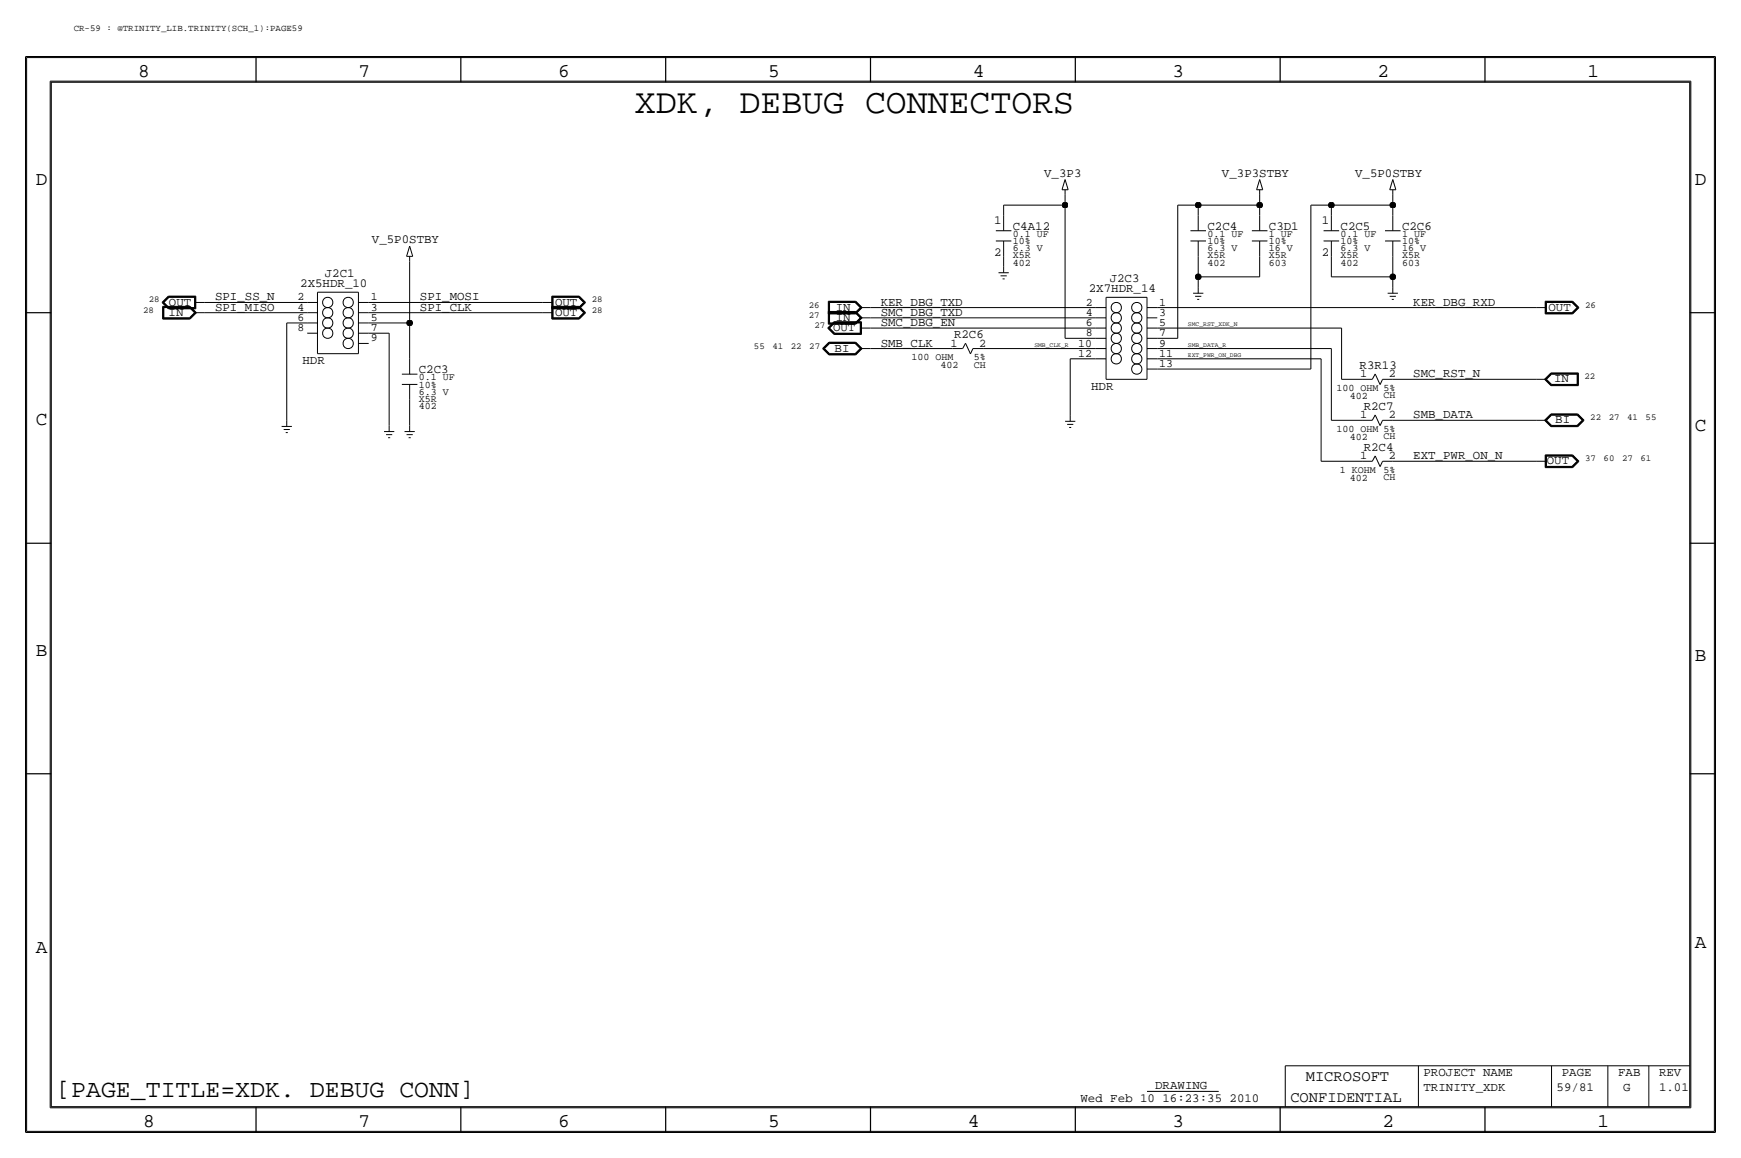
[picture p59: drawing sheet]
<svg xmlns="http://www.w3.org/2000/svg" width="432mm" height="287mm" viewBox="0 0 432 287" stroke-linecap="round" stroke-linejoin="round" font-family="sans-serif">
<defs><g id="words">
<text font-size="8.6" x="157.5" y="28">XDK, DEBUG CONNECTORS</text>
<text font-size="6.2" x="14" y="271.8">[PAGE_TITLE=XDK. DEBUG CONN]</text>
<g font-size="4.8">
<text x="34.3" y="19.1">8</text>
<text x="88.9" y="19.1">7</text>
<text x="138.4" y="19.1">6</text>
<text x="190.5" y="19.1">5</text>
<text x="241.3" y="19.1">4</text>
<text x="290.8" y="19.1">3</text>
<text x="341.6" y="19.1">2</text>
<text x="393.7" y="19.1">1</text>
<text x="8.9" y="45.8">D</text>
<text x="420.4" y="45.8">D</text>
<text x="8.9" y="105.5">C</text>
<text x="420.4" y="106.7">C</text>
<text x="8.9" y="162.6">B</text>
<text x="420.4" y="163.9">B</text>
<text x="8.9" y="236.3">A</text>
<text x="420.4" y="235">A</text>
<text x="35.5" y="279.4">8</text>
<text x="88.9" y="279.4">7</text>
<text x="138.4" y="279.4">6</text>
<text x="190.5" y="279.4">5</text>
<text x="240" y="279.4">4</text>
<text x="290.8" y="279.4">3</text>
<text x="342.9" y="279.4">2</text>
<text x="396.2" y="279.4">1</text>
</g>
<g font-size="3.8">
<text x="323.9" y="268">MICROSOFT</text>
<text x="320" y="273.1">CONFIDENTIAL</text>
</g>
<g font-size="3.1">
<text x="259" y="43.8">V_3P3</text>
<text x="303.1" y="43.8">V_3P3STBY</text>
<text x="336.1" y="43.8">V_5P0STBY</text>
<text x="246.6" y="55.4">1</text>
<text x="251.2" y="56.9">C4A12</text>
<text x="299.5" y="56.9">C2C4</text>
<text x="314.7" y="56.9">C3D1</text>
<text x="327.9" y="55.4">1</text>
<text x="332.5" y="56.9">C2C5</text>
<text x="347.7" y="56.9">C2C6</text>
<text x="92.3" y="60.4">V_5P0STBY</text>
<text x="246.6" y="63.6">2</text>
<text x="327.9" y="63.6">2</text>
<text x="74.5" y="71.2">2X5HDR_10</text>
<text x="80.6" y="68.6">J2C1</text>
<text x="275.2" y="69.9">J2C3</text>
<text x="41.9" y="75.7">OUT</text>
<text x="53.3" y="74.5">SPI_SS_N</text>
<text x="53.3" y="77">SPI_MISO</text>
<text x="104.1" y="74.5">SPI_MOSI</text>
<text x="104.1" y="77">SPI_CLK</text>
<text x="137.7" y="75.7">OUT</text>
<text x="207.3" y="77">IN</text>
<text x="218.4" y="75.7">KER_DBG_TXD</text>
<text x="270.1" y="72.4">2X7HDR_14</text>
<text x="350.5" y="75.7">KER_DBG_RXD</text>
<text x="384" y="77">OUT</text>
<text x="41.8" y="78.3">IN</text>
<text x="137.7" y="78.3">OUT</text>
<text x="206.6" y="82.1">OUT</text>
<text x="207.3" y="79.6">IN</text>
<text x="218.4" y="78.3">SMC_DBG_TXD</text>
<text x="218.4" y="80.8">SMC_DBG_EN</text>
<text x="236.6" y="83.9">R2C6</text>
<text x="207" y="87.2">BI</text>
<text x="218.4" y="85.9">SMB_CLK</text>
<text x="75" y="90.2">HDR</text>
<text x="103.9" y="92.5">C2C3</text>
<text x="337.2" y="91.5">R3R13</text>
<text x="350.5" y="93.5">SMC_RST_N</text>
<text x="385.5" y="94.8">IN</text>
<text x="270.6" y="96.6">HDR</text>
<text x="338.2" y="101.6">R2C7</text>
<text x="350.5" y="103.7">SMB_DATA</text>
<text x="385.7" y="105">BI</text>
<text x="338.2" y="111.8">R2C4</text>
<text x="350.5" y="113.8">EXT_PWR_ON_N</text>
<text x="383.6" y="115.1">OUT</text>
<text x="353.1" y="266.8">PROJECT NAME</text>
<text x="387.3" y="266.8">PAGE</text>
<text x="401.3" y="266.8">FAB</text>
<text x="411.5" y="266.8">REV</text>
<text x="268" y="273.1">Wed Feb 10 16:23:35 2010</text>
<text x="286.5" y="270.1">DRAWING</text>
<text x="353.1" y="270.6">TRINITY_XDK</text>
<text x="386.1" y="270.6">59/81</text>
<text x="402.6" y="270.6">G</text>
<text x="411.5" y="270.6">1.01</text>
</g>
<g font-size="2.9">
<text x="73.8" y="77">4</text>
<text x="73.8" y="74.5">2</text>
<text x="91.9" y="77">3</text>
<text x="91.9" y="74.5">1</text>
<text x="269.3" y="75.7">2</text>
<text x="287.5" y="75.7">1</text>
<text x="73.8" y="82.1">8</text>
<text x="73.8" y="79.6">6</text>
<text x="91.9" y="82.1">7</text>
<text x="91.9" y="79.6">5</text>
<text x="269.3" y="83.4">8</text>
<text x="269.3" y="80.8">6</text>
<text x="269.3" y="78.3">4</text>
<text x="287.5" y="83.4">7</text>
<text x="287.5" y="80.8">5</text>
<text x="287.5" y="78.3">3</text>
<text x="91.9" y="84.6">9</text>
<text x="235.7" y="85.9">1</text>
<text x="242.9" y="85.9">2</text>
<text x="267.4" y="88.4">12</text>
<text x="267.4" y="85.9">10</text>
<text x="287.5" y="85.9">9</text>
<text x="287.5" y="88.4">11</text>
<text x="287.5" y="91">13</text>
<text x="337.3" y="93.5">1</text>
<text x="344.5" y="93.5">2</text>
<text x="337.3" y="103.7">1</text>
<text x="344.5" y="103.7">2</text>
<text x="337.3" y="113.8">1</text>
<text x="344.5" y="113.8">2</text>
</g>
<g font-size="2.5">
<text x="251.2" y="58.7">0.1 UF</text>
<text x="299.5" y="58.7">0.1 UF</text>
<text x="314.7" y="58.7">1 UF</text>
<text x="332.5" y="58.7">0.1 UF</text>
<text x="347.7" y="58.7">1 UF</text>
<text x="251.2" y="62.3">6.3 V</text>
<text x="251.2" y="65.8">402</text>
<text x="251.2" y="64.1">X5R</text>
<text x="251.2" y="60.5">10%</text>
<text x="299.5" y="62.3">6.3 V</text>
<text x="299.5" y="60.5">10%</text>
<text x="299.5" y="64.1">X5R</text>
<text x="299.5" y="65.8">402</text>
<text x="314.7" y="60.5">10%</text>
<text x="314.7" y="65.8">603</text>
<text x="314.7" y="64.1">X5R</text>
<text x="314.7" y="62.3">16 V</text>
<text x="332.5" y="60.5">10%</text>
<text x="332.5" y="65.8">402</text>
<text x="332.5" y="64.1">X5R</text>
<text x="332.5" y="62.3">6.3 V</text>
<text x="347.7" y="65.8">603</text>
<text x="347.7" y="60.5">10%</text>
<text x="347.7" y="64.1">X5R</text>
<text x="347.7" y="62.3">16 V</text>
<text x="226.1" y="89.2">100 OHM</text>
<text x="241.6" y="89.2">5%</text>
<text x="103.9" y="94.3">0.1 UF</text>
<text x="233.2" y="91.2">402</text>
<text x="241.6" y="91.1">CH</text>
<text x="103.9" y="97.8">6.3 V</text>
<text x="103.9" y="99.6">X5R</text>
<text x="103.9" y="101.4">402</text>
<text x="103.9" y="96.1">10%</text>
<text x="331.5" y="96.8">100 OHM 5%</text>
<text x="334.8" y="98.9">402</text>
<text x="343.2" y="98.8">CH</text>
<text x="331.5" y="107">100 OHM 5%</text>
<text x="334.8" y="109">402</text>
<text x="343.2" y="108.9">CH</text>
<text x="332.3" y="117.1">1 KOHM</text>
<text x="334.8" y="119.2">402</text>
<text x="343.2" y="119.1">CH</text>
<text x="343.2" y="117.1">5%</text>
</g>
<g font-size="2.3">
<text x="18.3" y="7.7">CR-59 : @TRINITY_LIB.TRINITY(SCH_1):PAGE59</text>
<text x="35.5" y="77.5">28</text>
<text x="36.9" y="75">28</text>
<text x="146.8" y="75">28</text>
<text x="146.8" y="77.5">28</text>
<text x="200.6" y="76.3">26</text>
<text x="393.1" y="76.3">26</text>
<text x="200.6" y="78.8">27</text>
<text x="202" y="81.3">27</text>
<text x="187" y="86.4">55</text>
<text x="191.6" y="86.4">41</text>
<text x="196.1" y="86.4">22</text>
<text x="200.7" y="86.4">27</text>
<text x="393" y="94">22</text>
<text x="394.4" y="104.2">22</text>
<text x="399" y="104.2">27</text>
<text x="403.6" y="104.2">41</text>
<text x="408.1" y="104.2">55</text>
<text x="393.1" y="114.4">37</text>
<text x="397.7" y="114.4">60</text>
<text x="402.3" y="114.4">27</text>
<text x="406.9" y="114.4">61</text>
</g>
<g font-size="1.6">
<text x="294.6" y="80.8">SMC_RST_XDK_N</text>
<text x="256.5" y="85.9">SMB_CLK_R</text>
<text x="294.6" y="85.9">SMB_DATA_R</text>
<text x="294.6" y="88.4">EXT_PWR_ON_DBG</text>
</g>
</g></defs>
<!-- layer: Nets -->
<g fill="none" stroke="#000" stroke-width=".25">
<path d="M248.9 50.9v2.5zM248.9 50.9h15.3zM264.2 50.9v33zM264.2 48.3v2.6zM292.1 50.9v33zM292.1 50.9h5.1zM297.2 50.9h15.2zM297.2 50.9v2.5zM312.4 50.9v2.5zM312.4 48.3v2.6zM325.1 50.9v40.6zM325.1 50.9h5.1z"/>
<path d="M330.2 50.9v2.5zM330.2 50.9h15.2zM345.4 50.9v2.5zM345.4 48.3v2.6zM50.8 75h25.4zM50.8 77.5h25.4zM91.4 75h43.2zM91.4 77.5h43.2zM101.6 64.8v15.3zM215.9 76.3h55.9zM215.9 78.8h55.9zM248.9 63.6v2.5z"/>
<path d="M287 76.3h94zM297.2 68.6h15.2zM297.2 63.6v5zM297.2 68.6v2.6zM312.4 63.6v5zM330.2 63.6v5zM330.2 68.6h15.2zM345.4 63.6v5zM345.4 68.6v2.6zM71.1 80.1h5.1zM71.1 80.1v24.1zM91.4 80.1h10.2z"/>
<path d="M91.4 82.6h5.1zM96.5 82.6v22.9zM101.6 99.1v6.4zM101.6 80.1v8.9zM215.9 81.3h55.9zM215.9 86.4h20.3zM243.8 86.4h28zM264.2 83.9h7.6zM265.4 89h6.4zM265.4 89v13.9zM287 81.3h45.7zM287 86.4h43.2z"/>
<path d="M287 89h40.7zM287 91.5h38.1zM287 83.9h5.1zM327.7 89v25.4zM330.2 86.4v17.8zM332.7 81.3v12.7zM332.7 94h5.1zM345.4 94h35.6zM327.7 114.4h10.1zM330.2 104.2h7.6zM345.4 104.2h35.6zM345.4 114.4h35.6z"/>
</g>
<g fill="#000" stroke="#000" stroke-width=".25">
<circle cx="264.2" cy="50.9" r=".72"/>
<circle cx="297.2" cy="50.9" r=".72"/>
<circle cx="312.4" cy="50.9" r=".72"/>
<circle cx="330.2" cy="50.9" r=".72"/>
<circle cx="345.4" cy="50.9" r=".72"/>
<circle cx="297.2" cy="68.6" r=".72"/>
<circle cx="345.4" cy="68.6" r=".72"/>
<circle cx="101.6" cy="80.1" r=".72"/>
</g>
<!-- layer: Components -->
<g fill="none" stroke="#000" stroke-width=".25">
<path d="M247 57.2h3.9zM247 59.7h3.9zM248.9 59.7v3.9zM248.9 53.4v3.8zM263.4 47h1.5zM264.2 47v1.3zM264.2 44.5l.7 2.5zM264.2 44.5l-.8 2.5zM295.2 57.2h3.9zM295.2 59.7h3.9zM297.2 59.7v3.9zM297.2 53.4v3.8z"/>
<path d="M310.5 57.2h3.9zM310.5 59.7h3.9zM311.7 47h1.5zM312.4 59.7v3.9zM312.4 53.4v3.8zM312.4 47v1.3zM312.4 44.5l.8 2.5zM312.4 44.5l-.7 2.5zM328.3 57.2h3.8zM328.3 59.7h3.8zM330.2 59.7v3.9zM330.2 53.4v3.8z"/>
<path d="M343.5 57.2h3.9zM343.5 59.7h3.9zM344.7 47h1.5zM345.4 44.5l-.7 2.5zM345.4 59.7v3.9zM345.4 53.4v3.8zM345.4 47v1.3zM345.4 44.5l.8 2.5zM40.2 75l1.6 1.6zM40.2 75l1.6-1.6zM40.3 75l1.5 1.5zM40.3 75l1.5-1.5z"/>
<path d="M40.3 75.9v3.2zM40.3 79.1h6.8zM40.3 75.9h6.8zM40.4 76v3zM40.4 79h6.7zM40.4 76h6.7zM40.5 75l1.4-1.4zM40.5 75l1.4 1.4zM40.5 76.1h6.5zM40.5 76.1v2.8zM40.5 78.9h6.5zM40.6 76.3h6.4z"/>
<path d="M40.6 75l1.3-1.3zM40.6 76.3v2.5zM40.6 78.8h6.4zM40.6 75l1.3 1.3zM41.8 73.4h6.8zM41.8 76.6h6.8zM41.8 73.5h6.7zM41.8 76.5h6.7zM41.9 76.4h6.5zM41.9 73.6h6.5zM41.9 76.3h6.4zM41.9 73.7h6.4z"/>
<path d="M47 78.8l1.3-1.3zM47 76.3l1.3 1.2zM47 78.9l1.4-1.4zM47 76.1l1.4 1.4zM47.1 76l1.5 1.5zM47.1 75.9l1.6 1.6zM47.1 79.1l1.6-1.6zM48.3 75h2.5zM48.3 77.5h2.5zM48.3 73.7v2.6zM48.4 73.6v2.8zM48.5 73.5v3z"/>
<path d="M48.6 73.4v3.2zM48.6 77.5l-1.5 1.5zM76.2 75h2.5zM76.2 77.5h2.5zM78.7 72.4v15.3zM78.7 72.4h10.2zM88.9 77.5h2.5zM88.9 75h2.5zM88.9 72.4v15.3zM100.8 63.6h1.6zM101.6 61l-.8 2.6zM101.6 63.6v1.2z"/>
<path d="M101.6 61l.8 2.6zM134.6 77.5h2.6zM134.6 75h2.6zM136.9 75.9h6.8zM136.9 73.4h6.8zM136.9 79.1h6.8zM136.9 75.9v3.2zM136.9 76.6h6.8zM136.9 73.4v3.2zM137 76h6.6zM137 73.5h6.6zM137 76v3z"/>
<path d="M137 79h6.6zM137 73.5v3zM137 76.5h6.6zM137.1 76.1v2.8zM137.1 78.9h6.5zM137.1 73.6v2.8zM137.1 76.4h6.5zM137.1 76.1h6.5zM137.1 73.6h6.5zM137.2 76.3v2.5zM137.2 78.8h6.3zM137.2 73.7v2.6z"/>
<path d="M137.2 76.3h6.3zM137.2 73.7h6.3zM143.5 76.3l1.3 1.2zM143.5 73.7l1.3 1.3zM143.5 78.8l1.3-1.3zM143.5 76.3l1.3-1.3zM143.6 78.9l1.3-1.4zM143.6 76.4l1.3-1.4zM143.6 76.1l1.3 1.4zM143.6 73.6l1.3 1.4zM143.6 76.5l1.5-1.5zM143.6 76l1.5 1.5z"/>
<path d="M143.6 73.5l1.5 1.5zM143.7 75.9l1.5 1.6zM143.7 73.4l1.5 1.6zM143.7 79.1l1.5-1.6zM143.7 76.6l1.5-1.6zM145.1 77.5l-1.5 1.5zM205.4 77.2v3.2zM205.4 74.7v3.1zM205.4 77.8h6.8zM205.4 77.2h6.8zM205.4 74.7h6.8zM205.5 77.3v3z"/>
<path d="M205.5 74.8v2.9zM205.5 77.7h6.7zM205.5 77.3h6.7zM205.5 74.8h6.7zM205.6 77.4v2.8zM205.6 74.9v2.7zM205.6 77.6h6.5zM205.6 77.4h6.5zM205.6 74.9h6.5zM205.7 77.5h6.4zM205.7 77.5v2.6zM205.7 75h6.4z"/>
<path d="M205.7 75v2.5zM206.9 79.8h6.8zM206.9 79.9h6.7zM207 80h6.5zM212.1 77.5l1.3 1.3zM212.1 75l1.3 1.3zM212.1 77.5l1.3-1.2zM212.1 77.6l1.4-1.3zM212.1 77.4l1.4 1.4zM212.1 74.9l1.4 1.4zM212.2 77.3l1.5 1.5zM212.2 74.8l1.5 1.5z"/>
<path d="M212.2 77.7l1.5-1.4zM212.2 77.2l1.6 1.6zM212.2 74.7l1.6 1.6zM212.2 77.8l1.6-1.5zM213.4 78.8h2.5zM213.4 76.3h2.5zM213.5 80v2.7zM213.6 79.9v2.9zM213.7 79.8v3.1zM247.6 67.6h2.6zM248.2 68.4h1.5zM248.7 69.1h.5z"/>
<path d="M248.9 66.1v1.5zM271.8 76.3h2.5zM271.8 78.8h2.5zM274.3 73.7v20.3zM274.3 73.7h10.2zM284.5 78.8h2.5zM284.5 76.3h2.5zM284.5 73.7v20.3zM295.9 72.7h2.5zM296.4 73.5h1.5zM296.9 74.2h.5zM297.2 71.2v1.5z"/>
<path d="M344.2 72.7h2.5zM344.7 73.5h1.5zM345.2 74.2h.5zM345.4 71.2v1.5zM381 76.3h2.5zM383.2 77.8h6.8zM383.2 74.7v3.1zM383.2 74.7h6.8zM383.3 74.8v2.9zM383.3 77.7h6.7zM383.3 74.8h6.7zM383.4 74.9v2.7z"/>
<path d="M383.4 77.6h6.5zM383.4 74.9h6.5zM383.5 75h6.4zM383.5 75v2.5zM383.5 77.5h6.4zM389.9 75l1.3 1.3zM389.9 74.9l1.4 1.4zM389.9 77.6l1.4-1.3zM390 77.7l1.5-1.4zM390 74.8l1.5 1.5zM390 74.7l1.6 1.6zM390 77.8l1.6-1.5z"/>
<path d="M391.2 76.3l-1.3 1.2zM76.2 80.1h2.5zM76.2 82.6h2.5zM78.7 87.7h10.2zM88.9 80.1h2.5zM88.9 82.6h2.5zM88.9 85.1h2.5zM99.7 92.8h3.8zM99.7 95.3h3.8zM101.6 95.3v3.8zM101.6 89v3.8zM204 86.4l1.6 1.6z"/>
<path d="M204 86.4l1.6-1.6zM204.2 86.4l1.4-1.5zM204.2 86.4l1.4 1.5zM204.3 86.4l1.4-1.4zM204.3 86.4l1.4 1.4zM204.5 86.4l1.2-1.3zM204.5 86.4l1.2 1.3zM205.3 81.3l1.6 1.6zM205.3 81.3l1.6-1.5zM205.4 81.3l1.5 1.5zM205.4 81.3l1.5-1.4zM205.4 80.4h6.8z"/>
<path d="M205.5 80.3h6.7zM205.6 88h6.6zM205.6 81.3l1.4-1.3zM205.6 81.3l1.4 1.4zM205.6 84.8h6.6zM205.6 87.9h6.6zM205.6 80.2h6.5zM205.6 84.9h6.6zM205.7 85h6.4zM205.7 87.8h6.4zM205.7 81.3l1.3 1.3zM205.7 87.7h6.4z"/>
<path d="M205.7 85.1h6.4zM205.7 81.3l1.3-1.2zM205.7 80.1h6.4zM206.9 82.9h6.8zM206.9 82.8h6.7zM207 82.7h6.5zM207 80.1h6.4zM207 82.6h6.4zM212.1 85.1l1.3 1.3zM212.1 87.7l1.3-1.3zM212.1 80.1l1.3-1.3zM212.1 87.8l1.4-1.4z"/>
<path d="M212.1 80.2l1.4-1.4zM212.1 85l1.4 1.4zM212.2 84.9l1.5 1.5zM212.2 87.9l1.5-1.5zM212.2 80.3l1.5-1.5zM212.2 84.8l1.6 1.6zM212.2 88l1.6-1.6zM212.2 80.4l1.6-1.6zM213.4 80.1v2.5zM213.4 86.4h2.5zM213.4 81.3h2.5zM236.2 86.4h2.6z"/>
<path d="M239.5 85.1l1.2 2.6zM239.5 85.1l-.7 1.3zM241.3 86.4h2.5zM241.3 86.4l-.6 1.3zM271.8 83.9h2.5zM271.8 81.3h2.5zM271.8 86.4h2.5zM271.8 89h2.5zM274.3 94h10.2zM284.5 86.4h2.5zM284.5 83.9h2.5zM284.5 81.3h2.5z"/>
<path d="M284.5 89h2.5zM284.5 91.5h2.5zM337.8 94h2.6zM341.1 92.7l1.2 2.7zM341.1 92.7l-.7 1.3zM342.9 94h2.5zM342.9 94l-.6 1.4zM381 94h2.5zM383.1 94l1.6 1.6zM383.1 94l1.6-1.5zM383.2 94l1.5-1.4zM383.2 94l1.5 1.5z"/>
<path d="M383.4 94l1.4 1.4zM383.4 94l1.4-1.3zM383.5 94l1.3 1.3zM384.7 92.5h6.8zM384.7 95.6h6.8zM384.7 92.6h6.7zM384.7 95.5h6.7zM384.8 92.7h6.5zM384.8 95.4h6.5zM384.8 92.8l-1.3 1.2zM384.8 92.8h6.4zM384.8 95.3h6.4z"/>
<path d="M391.2 92.8v2.5zM391.3 92.7v2.7zM391.4 92.6v2.9zM391.5 92.5v3.1zM69.8 105.7h2.6zM70.4 106.5h1.5zM70.9 107.2h.5zM71.1 104.2v1.5zM95.2 107h2.6zM95.8 107.7h1.5zM96.3 108.5h.5zM96.5 105.5v1.5z"/>
<path d="M100.3 107h2.6zM100.8 107.7h1.6zM101.3 108.5h.6zM101.6 105.5v1.5zM264.2 104.4h2.5zM264.7 105.2h1.5zM265.2 106h.5zM265.4 102.9v1.5zM337.8 114.4h2.6zM337.8 104.2h2.6zM341.1 113l1.2 2.7zM341.1 102.9l1.2 2.6z"/>
<path d="M341.1 113l-.7 1.4zM341.1 102.9l-.7 1.3zM342.9 114.4h2.5zM342.9 104.2h2.5zM342.9 114.4l-.6 1.3zM342.9 104.2l-.6 1.3zM381 104.2h2.5zM381 114.4h2.5zM383.1 104.2l1.6 1.6zM383.1 104.2l1.6-1.6zM383.2 104.2l1.5-1.5zM383.2 112.8v3.1z"/>
<path d="M383.2 115.9h6.8zM383.2 112.8h6.8zM383.2 104.2l1.5 1.5zM383.3 112.9v2.9zM383.3 115.8h6.7zM383.3 112.9h6.7zM383.4 104.2l1.4 1.4zM383.4 104.2l1.4-1.4zM383.4 113v2.7zM383.4 115.7h6.5zM383.4 113h6.5zM383.5 104.2l1.3-1.3z"/>
<path d="M383.5 113.1h6.4zM383.5 113.1v2.5zM383.5 115.6h6.4zM383.5 104.2l1.3 1.3zM384.7 105.8h6.6zM384.7 102.6h6.6zM384.7 102.7h6.6zM384.7 105.7h6.6zM384.8 105.6h6.4zM384.8 102.8h6.4zM384.8 105.5h6.4zM384.8 102.9h6.4z"/>
<path d="M389.9 113.1l1.3 1.3zM389.9 113l1.4 1.4zM389.9 115.7l1.4-1.3zM390 115.8l1.5-1.4zM390 112.9l1.5 1.5zM390 112.8l1.6 1.6zM390 115.9l1.6-1.5zM391.2 114.4l-1.3 1.2zM391.2 102.9l1.2 1.3zM391.2 105.6l1.4-1.4zM391.2 102.8l1.4 1.4zM391.3 105.7l1.4-1.5z"/>
<path d="M391.3 102.7l1.4 1.5zM391.3 105.8l1.6-1.6zM391.3 102.6l1.6 1.6zM392.4 104.2l-1.2 1.3zM284.5 270.6h17.8z"/>
<circle cx="81.3" cy="77.5" r="1.28"/>
<circle cx="81.3" cy="75" r="1.28"/>
<circle cx="86.4" cy="75" r="1.28"/>
<circle cx="86.4" cy="77.5" r="1.28"/>
<circle cx="276.9" cy="76.3" r="1.28"/>
<circle cx="276.9" cy="78.8" r="1.28"/>
<circle cx="281.9" cy="76.3" r="1.28"/>
<circle cx="281.9" cy="78.8" r="1.28"/>
<circle cx="81.3" cy="80.1" r="1.28"/>
<circle cx="81.3" cy="82.6" r="1.28"/>
<circle cx="86.4" cy="82.6" r="1.28"/>
<circle cx="86.4" cy="80.1" r="1.28"/>
<circle cx="86.4" cy="85.2" r="1.28"/>
<circle cx="276.9" cy="89" r="1.28"/>
<circle cx="276.9" cy="83.9" r="1.28"/>
<circle cx="276.9" cy="81.3" r="1.28"/>
<circle cx="276.9" cy="86.4" r="1.28"/>
<circle cx="281.9" cy="89" r="1.28"/>
<circle cx="281.9" cy="81.3" r="1.28"/>
<circle cx="281.9" cy="83.9" r="1.28"/>
<circle cx="281.9" cy="86.4" r="1.28"/>
<circle cx="281.9" cy="91.5" r="1.28"/>
</g>
<!-- layer: Page Border and Title Block -->
<g fill="none" stroke="#000" stroke-width=".3">
<path d="M6.3 14v266.7zM6.4 14h419zM63.5 14v6.4zM114.3 14v6.4zM165.1 14v6.4zM215.9 14v6.4zM266.7 14v6.4zM317.5 14v6.4zM368.3 14v6.4zM425.4 14v266.7zM12.7 20.4h406.4zM12.7 20.4v254z"/>
<path d="M419.1 20.4v254zM6.3 77.5h6.4zM419.1 77.5h6.3zM6.3 134.7h6.4zM419.1 134.7h6.3zM6.3 191.8h6.4zM419.1 191.8h6.3zM12.7 274.4h406.4zM63.5 274.4v6.3zM114.3 274.4v6.3zM165.1 274.4v6.3zM215.9 274.4v6.3z"/>
<path d="M266.7 274.4v6.3zM317.5 274.4v6.3zM368.3 274.4v6.3zM6.4 280.7h419z"/>
</g>
<g fill="none" stroke="#000" stroke-width=".25">
<path d="M6.6 14.3h418.6zM6.6 14.3v266.2zM425.2 14.3v266.2zM12.4 20.1v254.5zM12.4 20.1h407zM419.4 20.1v254.5zM12.4 274.6h407zM318.8 264.2v10.2zM318.8 264.2h100.3zM351.8 264.2v10.2zM384.8 264.2v10.2zM398.8 264.2v10.2z"/>
<path d="M408.9 264.2v10.2zM6.6 280.5h418.6z"/>
</g>
<use href="#words"/>
</svg>
